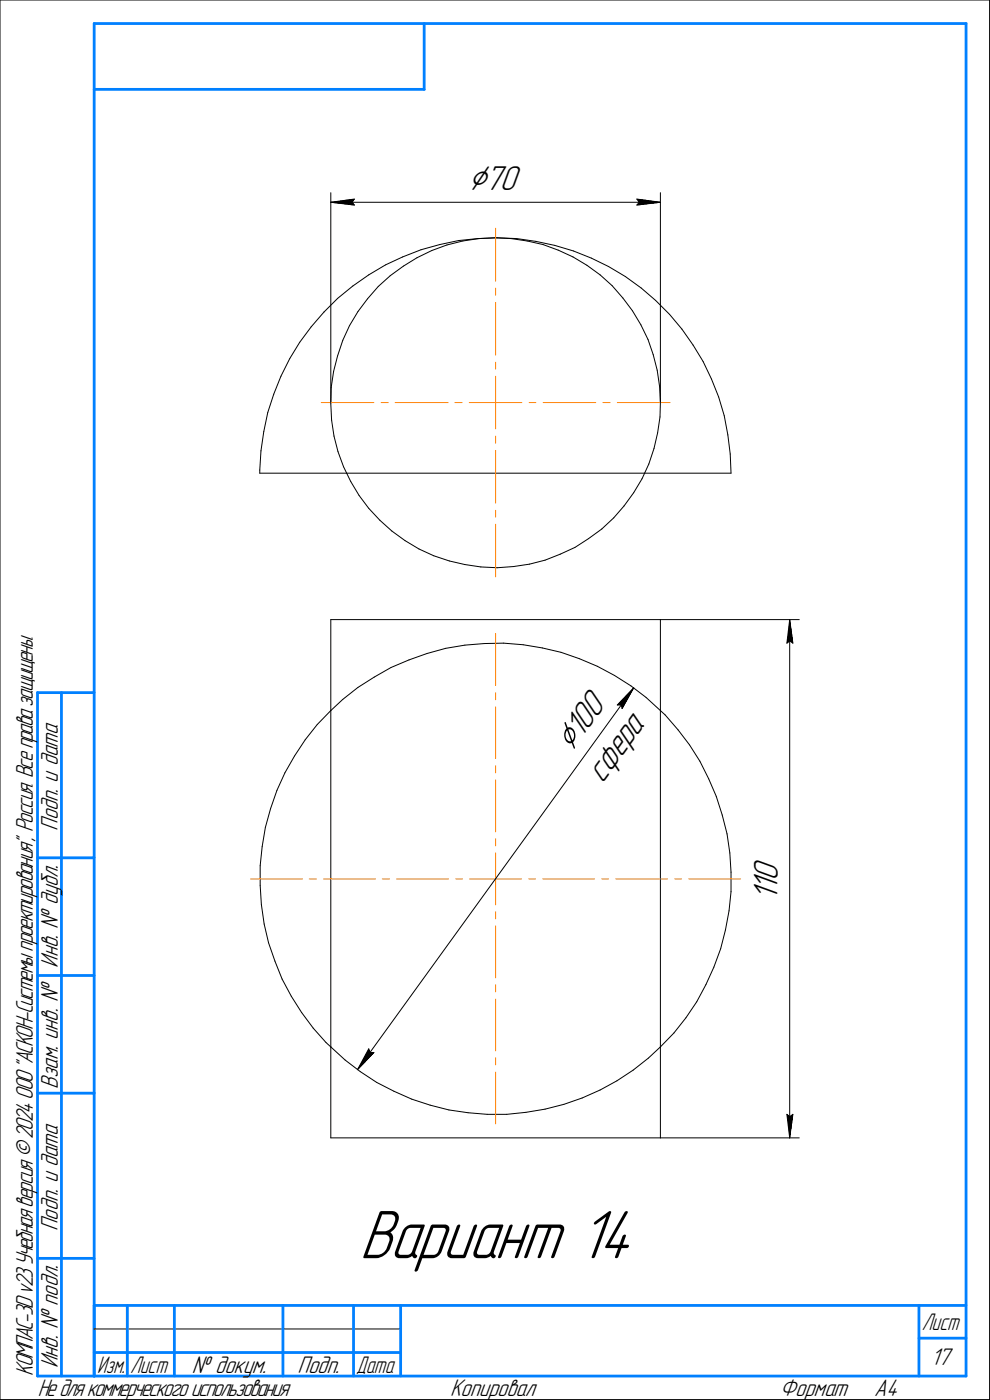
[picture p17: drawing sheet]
<svg xmlns="http://www.w3.org/2000/svg" width="210mm" height="297mm" viewBox="0 0 210 297" stroke-linecap="round" stroke-linejoin="round" font-family="sans-serif">
<defs><g id="words">
<text font-size="15.6" x="76.3" y="267">Вариант 14</text>
<g font-size="8.5">
<text x="99.3" y="40.3">⌀70</text>
<text x="121.3" y="159.7" transform="rotate(-54 121.3 159.7)">⌀100</text>
</g>
<g font-size="7.8">
<text x="127.8" y="166.3" transform="rotate(-54 127.8 166.3)">сфера</text>
<text x="165" y="191.1" transform="rotate(-90 165 191.1)">1</text>
<text x="165" y="189" transform="rotate(-90 165 189)">1</text>
<text x="165" y="186.9" transform="rotate(-90 165 186.9)">0</text>
</g>
<g font-size="5.4">
<text x="12.3" y="176.2" transform="rotate(-90 12.3 176.2)">Подп. и дата</text>
<text x="12.3" y="205.3" transform="rotate(-90 12.3 205.3)">Инв. № дубл.</text>
<text x="12.3" y="231.1" transform="rotate(-90 12.3 231.1)">Взам. инв. №</text>
<text x="12.3" y="261.2" transform="rotate(-90 12.3 261.2)">Подп. и дата</text>
<text x="7" y="292" transform="rotate(-90 7 292)">КОМПАС-3Dv23Учебнаяверсия©2024ООО&quot;АСКОН-Системыпроектирования&quot;, Россия. Всеправазащищены.</text>
<text x="12.3" y="290.3" transform="rotate(-90 12.3 290.3)">Инв. № подл.</text>
<text x="40.7" y="291.3">№ докум.</text>
<text x="63.1" y="291.3">Подп.</text>
<text x="197.5" y="289.8">17</text>
<text x="8" y="296.3">Недлякоммерческогоиспользования</text>
<text x="95.5" y="296.3">Копировал</text>
<text x="165.5" y="296.3">Формат</text>
<text x="185.5" y="296.3">A4</text>
</g>
<g font-size="5.3">
<text x="195.6" y="282.3">Лист</text>
<text x="20.6" y="291.3">Изм.</text>
<text x="27.6" y="291.3">Лист</text>
<text x="75.6" y="291.3">Дата</text>
</g>
</g></defs>
<g fill="none" stroke="#000" stroke-width=".21">
<path d="M0 0v297zM0 0h210zM210 0v297zM70.2 40.9v44.5zM70.2 42.9l5-.7zM70.2 42.9l5 .6zM70.2 42.9h69.9zM74.7 42.9l.5 .6zM75.2 42.2l-.5 .7zM78.2 58.3l3.6-2.1zM81.8 56.2l3.6-1.7zM82.8 58.5l2.8-2z"/>
<path d="M85.4 54.5l3.9-1.5zM85.6 56.5l2.9-1.8zM88.5 54.7l3.1-1.5zM89.3 53l4-1.1zM91.6 53.2l3.2-1.2zM93.3 51.9l4-.8zM94.8 52l3.4-.9zM97.3 51.1l4-.5zM98.2 51.1l3.4-.5zM101.3 50.6l4.2-.1zM101.6 50.6l3.5-.1zM105.1 50.5l3.4 .1z"/>
<path d="M105.5 50.5l4.1 .1zM108.5 50.6l3.3 .5zM109.6 50.6l4.1 .6zM111.8 51.1l3.4 .8zM113.7 51.2l4 .9zM115.2 51.9l3.2 1.2zM117.7 52.1l4 1.2zM118.4 53.1l3.2 1.4zM121.6 54.5l2.9 1.8zM121.7 53.3l3.8 1.5zM124.5 56.3l2.8 2zM125.5 54.8l3.6 1.8z"/>
<path d="M127.3 58.3l2.6 2.3zM129.1 56.6l3.6 2.1zM132.7 58.7l3.4 2.4zM135.1 43.5l5-.6zM135.1 42.2l.5 .7zM135.1 42.2l5 .7zM135.6 42.9l-.5 .6zM140.1 40.9v44.5zM59.6 79.8l-1.5 3.9zM61.5 76.1l-1.9 3.7zM63.6 72.6l-2.1 3.5zM66 69.3l-2.4 3.3z"/>
<path d="M68.7 66.2l-2.7 3.1zM70.8 78.8l-.5 3.4zM71.6 63.3l3.2-2.6zM71.6 63.3l-2.9 2.9zM71.6 75.5l-.8 3.3zM72.7 72.2l-1.1 3.3zM74.2 69.1l-1.5 3.1zM74.8 60.7l3.4-2.4zM75.9 66.1l-1.7 3zM78 63.4l-2.1 2.7zM80.3 60.8l2.5-2.3zM80.3 60.8l-2.3 2.6z"/>
<path d="M129.9 60.6l2.3 2.6zM132.2 63.2l2 2.8zM134.2 66l1.8 2.9zM136 68.9l1.5 3.2zM136.1 61.1l3 2.7zM137.5 72.1l1.1 3.2zM138.6 75.3l.8 3.3zM139.1 63.8l3 2.9zM139.4 78.6l.6 3.4zM142.1 66.7l2.6 3.1zM144.7 69.8l2.4 3.4zM147.1 73.2l2.1 3.5z"/>
<path d="M149.2 76.7l1.8 3.7zM55.1 99.7v.7zM55.4 95.7l-.3 4zM56 91.6l-.6 4.1zM56.8 87.5l-.8 4.1zM58.1 83.7l-1.3 3.8zM70.2 85.7l.2 3.5zM70.3 82.2l-.1 3.5zM70.4 89.2l.5 3.3zM70.9 92.5l.8 3.3zM71.7 95.8l1.2 3.3zM72.9 99.1l1.5 3.1z"/>
<path d="M137.7 98.5l-1.5 3.1zM138.8 95.2l-1.1 3.3zM139.5 91.9l-.7 3.3zM140 82l.1 3.4zM140 88.5l-.5 3.4zM140.1 85.4l-.1 3.1zM151 80.4l1.5 3.8zM152.5 84.2l1.2 4zM153.7 88.2l.7 4.1zM154.4 92.3l.5 4.1zM154.9 96.4l.2 4zM55.1 100.4h18.4z"/>
<path d="M73.5 100.4h63.2zM74.4 102.2l1.8 3zM76.2 105.2l2 2.7zM78.2 107.9l2.4 2.5zM80.6 110.4l2.5 2.3zM83.1 112.7l2.8 2zM85.9 114.7l3 1.8zM88.9 116.5l3.1 1.4zM92 117.9l3.3 1.1zM95.3 119l3.3 .8zM98.6 119.8l3.4 .5zM112.4 119.7l3.3-.8z"/>
<path d="M115.7 118.9l3.2-1.3zM118.9 117.6l3.1-1.4zM122 116.2l2.9-1.9zM124.9 114.3l2.8-2zM127.7 112.3l2.5-2.4zM132.4 107.4l-2.2 2.5zM134.5 104.6l-2.1 2.8zM136.2 101.6l-1.7 3zM136.7 100.4h18.4zM70.2 131.5v19.3zM70.2 131.5h69.9zM90.6 138.7l4-1.1z"/>
<path d="M94.6 137.6l4-.7zM98.6 136.9l4.2-.3zM102 120.3l3.5 .2zM102.8 136.6l4-.1zM105.5 120.5l3.5-.3zM106.8 136.5l4.2 .3zM109 120.2l3.4-.5zM111 136.8l4.1 .7zM115.1 137.5l3.9 .9zM119 138.4l3.9 1.4zM122.9 139.8l3.8 1.6zM140.1 131.5v19.3z"/>
<path d="M140.1 131.5h29.5zM167 136.5l.6-.5zM167.6 131.5l.6 5zM167.6 136l.6 .5zM167.6 131.5l-.6 5zM167.6 131.5v110zM64.8 157l-2.3 3.4zM67.3 153.8l-2.5 3.2zM70.2 150.8v71.4zM70.2 150.8l2.5-2.4zM70.2 150.8l-2.9 3zM72.7 148.4l3.2-2.5z"/>
<path d="M75.9 145.9l3.5-2.2zM79.4 143.7l3.6-2.1zM83 141.6l3.8-1.6zM86.8 140l3.8-1.3zM126.7 141.4l3.7 1.9zM130.4 143.3l3.5 2.2zM131 149.6h.8zM131.8 149.6l.2 .8zM133.9 145.5l3.2 2.5zM134.5 146l-2.5 4.4zM134.5 146l-3.5 3.6zM134.5 146l-58.6 81z"/>
<path d="M137.1 148l3 2.8zM140.1 150.8v71.4zM140.1 150.8l1 .9zM141.1 151.7l2.7 3.2zM143.8 154.9l2.5 3.2zM146.3 158.1l2.2 3.4zM55.6 179.7l-.4 4zM56.3 175.6l-.7 4.1zM57.4 171.6l-1.1 4zM58.8 167.7l-1.4 3.9zM60.5 164l-1.7 3.7zM62.5 160.4l-2 3.6z"/>
<path d="M148.5 161.5l1.9 3.8zM150.4 165.3l1.6 3.7zM152 169l1.2 4zM153.2 173l1.1 4zM154.3 177l.6 4zM55.2 183.7v4.2zM55.2 187.9l.3 4zM55.5 191.9l.5 4.2zM56 196.1l1 4zM153.9 197.4l-1 3.9zM154.7 193.3l-.8 4.1zM154.9 181l.2 4.1z"/>
<path d="M155.1 189.2l-.4 4.1zM155.1 185.1v4.1zM57 200.1l1.3 3.9zM58.3 204l1.6 3.8zM59.9 207.8l1.9 3.6zM61.8 211.4l2.2 3.5zM64 214.9l2.5 3.3zM66.5 218.2l2.7 3zM143 219.2l-2.9 3zM145.5 216l-2.5 3.2zM147.8 212.6l-2.3 3.4zM149.8 209l-2 3.6z"/>
<path d="M151.5 205.2l-1.7 3.8zM152.9 201.3l-1.4 3.9zM69.2 221.2l1 1zM70.2 222.2v19.3zM70.2 222.2l3 2.8zM73.2 225l3.3 2.4zM76.5 227.4l3.4 2.3zM78.2 222.6l-2.3 4.4zM78.2 222.6l.3 .8zM78.5 223.4h.8zM79.3 223.4l-3.4 3.6zM79.9 229.7l3.7 1.9z"/>
<path d="M83.6 231.6l3.8 1.7zM87.4 233.3l3.9 1.2zM91.3 234.5l3.9 1zM95.2 235.5l4.1 .6zM99.3 236.1l4.1 .4zM103.4 236.5h4.1zM107.5 236.5l4.1-.4zM111.6 236.1l4.1-.7zM115.7 235.4l3.9-1zM119.6 234.4l3.9-1.4zM123.5 233l3.8-1.7zM127.3 231.3l3.6-1.9z"/>
<path d="M130.9 229.4l3.5-2.3zM134.4 227.1l3.2-2.6zM137.6 224.5l2.5-2.3zM140.1 222.2v19.3zM167 236.5l.6 5zM167 236.5l.6 .5zM167.6 237l.6-.5zM168.2 236.5l-.6 5zM70.2 241.5h69.9zM140.1 241.5h29.5zM0 297h210zM20 282h65z"/>
</g>
<g fill="none" stroke="#ff8000" stroke-width=".21">
<path d="M105.2 48.4v11.3zM105.2 61.1v1.6zM105.2 64.2v11.2zM105.2 76.9v1.4zM105.2 79.8v5.6zM68.2 85.4h11.1zM80.9 85.4h1.5zM83.8 85.4h11.3zM96.5 85.4h1.5zM99.6 85.4h5.6zM105.2 95.6v11.2zM105.2 92.5v1.6z"/>
<path d="M105.2 85.4v5.6zM105.2 85.4h5.5zM112.3 85.4h1.4zM115.2 85.4h11.2zM127.9 85.4h1.6zM131 85.4h11.2zM105.2 111.3v11.1zM105.2 108.3v1.4zM105.2 134.5v11zM105.2 147v1.5zM105.2 150v11zM105.2 162.5v1.5z"/>
<path d="M105.2 165.5v11zM105.2 178v1.5zM53.2 186.5h11zM65.6 186.5h1.5zM68.7 186.5h11zM81.1 186.5h1.5zM84.2 186.5h11zM96.7 186.5h1.4zM99.7 186.5h5.5zM105.2 186.5h5.5zM105.2 196.5v11zM105.2 193.5v1.5z"/>
<path d="M105.2 186.5v5.5zM105.2 181v5.5zM112.2 186.5h1.4zM115.1 186.5h11.1zM127.7 186.5h1.4zM130.6 186.5h11zM143.2 186.5h1.4zM146.1 186.5h11zM105.2 212v11zM105.2 209v1.5zM105.2 227.5v11zM105.2 224.5v1.5z"/>
</g>
<g fill="#fff" stroke="#fff" stroke-width=".21">
<path d="M159.4 181.9h7.1zM159.4 181.9h7.1zM159.4 182h7.1zM159.4 182.1h7.1zM159.4 182.2h7.1zM159.4 182.3h7.1zM159.4 182.4h7.1zM159.4 182.5h7.1zM159.4 182.5h7.1zM159.4 182.6h7.1zM159.4 182.7h7.1zM159.4 182.8h7.1zM159.4 182.9h7.1zM159.4 183h7.1zM159.4 183h7.1zM159.4 183.1h7.1zM159.4 183.2h7.1zM159.4 183.3h7.1zM159.4 183.4h7.1zM159.4 183.5h7.1zM159.4 183.6h7.1zM159.4 183.6h7.1zM159.4 183.7h7.1zM159.4 183.8h7.1zM159.4 183.9h7.1zM159.4 184h7.1zM159.4 184.1h7.1zM159.4 184.1h7.1zM159.4 184.2h7.1zM159.4 184.3h7.1zM159.4 184.4h7.1zM159.4 184.5h7.1zM159.4 184.6h7.1zM159.4 184.7h7.1zM159.4 184.7h7.1zM159.4 184.8h7.1zM159.4 184.9h7.1zM159.4 185h7.1zM159.4 185.1h7.1zM159.4 185.2h7.1zM159.4 185.3h7.1zM159.4 185.3h7.1zM159.4 185.4h7.1zM159.4 185.5h7.1zM159.4 185.6h7.1zM159.4 185.7h7.1zM159.4 185.8h7.1zM159.4 185.8h7.1zM159.4 185.9h7.1zM159.4 186h7.1zM159.4 186.1h7.1zM159.4 186.2h7.1zM159.4 186.3h7.1zM159.4 186.4h7.1zM159.4 186.4h7.1zM159.4 186.5h7.1zM159.4 186.6h7.1zM159.4 186.7h7.1zM159.4 186.8h7.1zM159.4 186.9h7.1zM159.4 186.9h7.1zM159.4 187h7.1zM159.4 187.1h7.1zM159.4 187.2h7.1zM159.4 187.3h7.1zM159.4 187.4h7.1zM159.4 187.5h7.1zM159.4 187.5h7.1zM159.4 187.6h7.1zM159.4 187.7h7.1zM159.4 187.8h7.1zM159.4 187.9h7.1zM159.4 188h7.1zM159.4 188h7.1zM159.4 188.1h7.1zM159.4 188.2h7.1zM159.4 188.3h7.1zM159.4 188.4h7.1zM159.4 188.5h7.1zM159.4 188.6h7.1zM159.4 188.6h7.1zM159.4 188.7h7.1zM159.4 188.8h7.1zM159.4 188.9h7.1zM159.4 189h7.1zM159.4 189.1h7.1zM159.4 189.1h7.1zM159.4 189.2h7.1zM159.4 189.3h7.1zM159.4 189.4h7.1zM159.4 189.5h7.1zM159.4 189.6h7.1zM159.4 189.7h7.1zM159.4 189.7h7.1zM159.4 189.8h7.1zM159.4 189.9h7.1zM159.4 190h7.1zM159.4 190.1h7.1zM159.4 190.2h7.1zM159.4 190.2h7.1zM159.4 190.3h7.1zM159.4 190.4h7.1zM159.4 190.5h7.1zM159.4 190.6h7.1zM159.4 190.7h7.1zM159.4 190.8h7.1zM159.4 190.8h7.1zM159.4 190.9h7.1zM159.4 191h7.1z"/>
<path d="M167.5 131.7h.2zM167.5 131.8h.2zM167.5 131.9h.3zM167.4 132h.4zM167.4 132.1h.4zM167.3 132.2h.6zM167.3 132.2h.6zM167.3 132.3h.7zM167.2 132.4h.8zM167.2 132.5h.9zM167.2 132.6h.9zM167.1 132.7h1zM167.1 132.8h1zM167 132.8h1.1zM167 132.9h1.2zM167 133h1.2zM167 133.1h1.3zM167 133.2h1.3zM166.9 133.3h1.4zM166.9 133.3h1.5zM166.9 133.4h1.5zM166.9 133.5h1.5zM166.9 133.6h1.5zM166.9 133.7h1.5zM166.9 133.8h1.5zM166.9 133.9h1.5zM166.8 133.9h1.7zM166.8 134h1.7zM166.8 134.1h1.7zM166.8 134.2h1.7zM166.8 134.3h1.7zM166.8 134.4h1.7zM166.8 134.5h1.7zM166.7 134.5h1.9zM166.7 134.6h1.9zM166.7 134.7h1.9zM166.7 134.8h1.9zM166.7 134.9h1.9zM166.7 135h1.9zM166.7 135h1.9zM166.6 135.1h2zM166.6 135.2h2.1zM166.6 135.3h2.1zM166.6 135.4h2.1zM166.6 135.5h2.1zM166.6 135.6h2.1zM166.6 135.6h2.1zM166.6 135.7h2.1zM166.5 135.8h2.2zM166.5 135.9h2.2zM166.5 136h2.2zM166.5 136.1h2.2zM166.5 136.1h2.2zM166.5 136.2h2.2zM166.5 136.3h2.2zM166.5 136.4h2.3zM166.5 136.5h2.3zM166.5 136.6h2.3zM166.5 136.7h2.3zM166.5 136.7h2.3zM166.5 136.8h2.3zM166.5 136.9h2.3z"/>
<path d="M166.4 236h2.4zM166.5 236.1h2.3zM166.5 236.1h2.3zM166.5 236.2h2.3zM166.5 236.3h2.3zM166.5 236.4h2.3zM166.5 236.5h2.3zM166.5 236.6h2.3zM166.5 236.6h2.2zM166.5 236.7h2.2zM166.5 236.8h2.2zM166.5 236.9h2.2zM166.5 237h2.2zM166.5 237.1h2.2zM166.5 237.2h2.2zM166.6 237.2h2.1zM166.6 237.3h2.1zM166.6 237.4h2.1zM166.6 237.5h2.1zM166.6 237.6h2.1zM166.6 237.7h2.1zM166.6 237.7h2.1zM166.6 237.8h2zM166.7 237.9h1.9zM166.7 238h1.9zM166.7 238.1h1.9zM166.7 238.2h1.9zM166.7 238.3h1.9zM166.7 238.3h1.9zM166.7 238.4h1.9zM166.8 238.5h1.7zM166.8 238.6h1.7zM166.8 238.7h1.7zM166.8 238.8h1.7zM166.8 238.8h1.7zM166.8 238.9h1.7zM166.8 239h1.7zM166.9 239.1h1.5zM166.9 239.2h1.5zM166.9 239.3h1.5zM166.9 239.4h1.5zM166.9 239.4h1.5zM166.9 239.5h1.5zM166.9 239.6h1.5zM166.9 239.7h1.4zM167 239.8h1.3zM167 239.9h1.3zM167 239.9h1.2zM167 240h1.2zM167 240.1h1.1zM167.1 240.2h1zM167.1 240.3h1zM167.2 240.4h.9zM167.2 240.5h.9zM167.2 240.5h.8zM167.3 240.6h.7zM167.3 240.7h.6zM167.3 240.8h.6zM167.4 240.9h.4zM167.4 241h.4zM167.5 241h.3zM167.5 241.1h.2zM167.5 241.2h.2z"/>
<path d="M99.3 34.6h11.6zM99.3 34.7h11.6zM99.3 34.8h11.6zM99.3 34.9h11.6zM99.3 35h11.6zM99.3 35.1h11.6zM99.3 35.1h11.6zM99.3 35.2h11.6zM99.3 35.3h11.6zM99.3 35.4h11.6zM99.3 35.5h11.6zM99.3 35.6h11.6zM99.3 35.6h11.6zM99.3 35.7h11.6zM99.3 35.8h11.6zM99.3 35.9h11.6zM99.3 36h11.6zM99.3 36.1h11.6zM99.3 36.2h11.6zM99.3 36.2h11.6zM99.3 36.3h11.6zM99.3 36.4h11.6zM99.3 36.5h11.6zM99.3 36.6h11.6zM99.3 36.7h11.6zM99.3 36.7h11.6zM99.3 36.8h11.6zM99.3 36.9h11.6zM99.3 37h11.6zM99.3 37.1h11.6zM99.3 37.2h11.6zM99.3 37.3h11.6zM99.3 37.3h11.6zM99.3 37.4h11.6zM99.3 37.5h11.6zM99.3 37.6h11.6zM99.3 37.7h11.6zM99.3 37.8h11.6zM99.3 37.8h11.6zM99.3 37.9h11.6zM99.3 38h11.6zM99.3 38.1h11.6zM99.3 38.2h11.6zM99.3 38.3h11.6zM99.3 38.4h11.6zM99.3 38.4h11.6zM99.3 38.5h11.6zM99.3 38.6h11.6zM99.3 38.7h11.6zM99.3 38.8h11.6zM99.3 38.9h11.6zM99.3 38.9h11.6zM99.3 39h11.6zM99.3 39.1h11.6zM99.3 39.2h11.6zM99.3 39.3h11.6zM99.3 39.4h11.6zM99.3 39.5h11.6zM99.3 39.5h11.6zM99.3 39.6h11.6zM99.3 39.7h11.6zM99.3 39.8h11.6zM99.3 39.9h11.6zM99.3 40h11.6zM99.3 40h11.6zM99.3 40.1h11.6zM99.3 40.2h11.6zM99.3 40.3h11.6zM99.3 40.4h11.6zM99.3 40.5h11.6zM99.3 40.6h11.6zM99.3 40.6h11.6zM99.3 40.7h11.6zM99.3 40.8h11.6zM99.3 40.9h11.6zM99.3 41h11.6zM99.3 41.1h11.6zM99.3 41.1h11.6zM99.3 41.2h11.6zM99.3 41.3h11.6zM99.3 41.4h11.6zM99.3 41.5h11.6zM99.3 41.6h11.6zM99.3 41.7h11.6zM99.3 41.7h11.6zM99.3 41.8h11.6z"/>
<path d="M75 41.7h.6zM74.4 41.8h1.2zM73.8 41.9h1.8zM73.2 42h2.4zM72.6 42.1h3zM72 42.2h3.6zM71.8 42.2h3.8zM71.6 42.3h4zM71.4 42.4h4.2zM71.2 42.5h4.4zM71 42.6h4.6zM70.8 42.7h4.8zM70.6 42.8h5zM70.4 42.8h5.2zM70.2 42.9h5.4zM70.4 43h5.2zM70.7 43.1h4.9zM70.9 43.2h4.7zM71.1 43.3h4.5zM71.4 43.3h4.2zM71.5 43.4h4.1zM71.8 43.5h3.8zM72 43.6h3.6zM72.6 43.7h3zM73.2 43.8h2.4zM73.8 43.9h1.8zM74.4 43.9h1.2zM75 44h.6z"/>
<path d="M134.6 41.7h.7zM134.6 41.8h1.3zM134.6 41.9h1.9zM134.6 42h2.6zM134.6 42.1h3.2zM134.6 42.2h3.7zM134.6 42.2h4zM134.6 42.3h4.2zM134.6 42.4h4.3zM134.6 42.5h4.6zM134.6 42.6h4.8zM134.6 42.7h4.9zM134.6 42.8h5.2zM134.6 42.8h5.4zM134.6 42.9h5.5zM134.6 43h5.4zM134.6 43.1h5.1zM134.6 43.2h4.9zM134.6 43.3h4.7zM134.6 43.3h4.4zM134.6 43.4h4.3zM134.6 43.5h4zM134.6 43.6h3.7zM134.6 43.7h3.2zM134.6 43.8h2.6zM134.6 43.9h1.9zM134.6 43.9h1.3zM134.6 44h.7z"/>
<path d="M78.1 221.9h.1zM78 222h.3zM78 222.1h.4zM77.9 222.2h.7zM77.9 222.2h.8zM77.8 222.3h.9zM77.8 222.4h1.1zM77.7 222.5h1.3zM77.7 222.6h1.4zM77.6 222.7h1.6zM77.6 222.8h1.7zM77.6 222.8h1.9zM77.5 222.9h2.1zM77.5 223h2.3zM77.4 223.1h2.4zM77.4 223.2h2.6zM77.3 223.3h2.8zM77.3 223.4h2.8zM77.2 223.4h2.8zM77.2 223.5h2.7zM77.1 223.6h2.7zM77.1 223.7h2.7zM77 223.8h2.7zM77 223.9h2.6zM77 223.9h2.5zM76.9 224h2.5zM76.9 224.1h2.4zM76.8 224.2h2.4zM76.8 224.3h2.4zM76.7 224.4h2.4zM76.7 224.5h2.3zM76.6 224.5h2.3zM76.6 224.6h2.2zM76.5 224.7h2.2zM76.5 224.8h2.2zM76.5 224.9h2.1zM76.5 225h2zM76.4 225h2zM76.3 225.1h2zM76.3 225.2h1.9zM76.3 225.3h1.8zM76.3 225.4h1.8zM76.3 225.5h1.7zM76.2 225.6h1.7zM76.2 225.6h1.6zM76.2 225.7h1.5zM76.2 225.8h1.4zM76.1 225.9h1.5zM76.1 226h1.4zM76.1 226.1h1.3zM76.1 226.1h1.1zM76.1 226.2h1zM76 226.3h1zM76 226.4h.9zM76 226.5h.7zM76 226.6h.5zM75.9 226.7h.6zM75.9 226.7h.4zM75.9 226.8h.3z"/>
<path d="M134.2 146.1h.3zM134 146.2h.5zM133.9 146.3h.5zM133.8 146.4h.6zM133.6 146.5h.8zM133.5 146.6h.9zM133.3 146.6h1zM133.2 146.7h1.1zM133.1 146.8h1.2zM132.9 146.9h1.3zM132.8 147h1.4zM132.8 147.1h1.4zM132.7 147.2h1.5zM132.6 147.2h1.5zM132.5 147.3h1.6zM132.4 147.4h1.7zM132.3 147.5h1.8zM132.2 147.6h1.8zM132.2 147.7h1.8zM132.1 147.7h1.9zM132 147.8h1.9zM131.9 147.9h2zM131.8 148h2.1zM131.7 148.1h2.2zM131.7 148.2h2.1zM131.6 148.3h2.2zM131.5 148.3h2.2zM131.5 148.4h2.2zM131.4 148.5h2.2zM131.3 148.6h2.3zM131.2 148.7h2.3zM131.1 148.8h2.4zM131.1 148.8h2.3zM131 148.9h2.3zM130.9 149h2.4zM130.8 149.1h2.5zM130.7 149.2h2.6zM130.6 149.3h2.6zM130.6 149.4h2.6zM130.5 149.4h2.6zM130.4 149.5h2.7zM130.3 149.6h2.7zM130.2 149.7h2.8zM130.4 149.8h2.5zM130.5 149.9h2.4zM130.6 149.9h2.2zM130.7 150h2.1zM130.8 150.1h2zM130.9 150.2h1.8zM131.1 150.3h1.6zM131.1 150.4h1.5zM131.2 150.5h1.4zM131.4 150.5h1.1zM131.5 150.6h1zM131.7 150.7h.7zM131.7 150.8h.7zM131.8 150.9h.5zM132 151h.3zM132.1 151h.1z"/>
<path d="M124.8 145.3h.2zM124.7 145.4h.4zM124.6 145.5h.6zM124.6 145.5h.7zM124.5 145.6h.9zM124.5 145.7h1.1zM124.4 145.8h1.2zM124.4 145.9h1.3zM124.3 146h1.6zM124.2 146h1.8zM124.2 146.1h1.9zM124.1 146.2h2.1zM124 146.3h2.3zM124 146.4h2.4zM124 146.5h2.6zM123.9 146.6h2.8zM123.8 146.6h2.9zM123.8 146.7h3.1zM123.7 146.8h3.3zM123.6 146.9h3.6zM123.5 147h3.8zM123.5 147.1h3.8zM123.4 147.2h4.1zM123.4 147.2h4.2zM123.4 147.3h4.3zM123.3 147.4h4.5zM123.2 147.5h4.7zM123.1 147.6h4.9zM123.1 147.7h5.1zM123 147.7h5.3zM122.9 147.8h5.5zM122.9 147.9h5.6zM122.9 148h5.7zM122.8 148.1h5.9zM122.7 148.2h6.2zM122.7 148.3h6.2zM122.6 148.3h6.5zM122.5 148.4h6.7zM122.4 148.5h6.9zM122.4 148.6h7.1zM122.3 148.7h7.2zM122.3 148.8h7.3zM122.3 148.8h7.5zM122.2 148.9h7.7zM122.1 149h7.9zM122 149.1h8.1zM122 149.2h8.2zM121.9 149.3h8.4zM121.8 149.4h8.7zM121.8 149.4h8.8zM121.8 149.5h8.8zM121.7 149.6h8.9zM121.6 149.7h9zM121.6 149.8h8.9zM121.5 149.9h9zM121.4 149.9h9zM121.3 150h9zM121.3 150.1h8.9zM121.2 150.2h9zM121.2 150.3h8.9zM121.2 150.4h8.8zM121.1 150.5h8.9zM121 150.5h9zM120.9 150.6h9zM120.9 150.7h8.9zM120.8 150.8h9zM120.7 150.9h9zM120.7 151h8.9zM120.6 151h8.9zM120.6 151.1h8.9zM120.5 151.2h9zM120.5 151.3h8.9zM120.4 151.4h9zM120.3 151.5h9zM120.3 151.6h8.9zM120.2 151.6h8.9zM120.1 151.7h9zM120.1 151.8h8.9zM120.1 151.9h8.8zM120 152h8.9zM119.9 152.1h9zM119.8 152.1h9zM119.8 152.2h8.9zM119.7 152.3h9zM119.6 152.4h9zM119.6 152.5h8.9zM119.5 152.6h8.9zM119.5 152.7h8.9zM119.4 152.7h9zM119.4 152.8h8.9zM119.3 152.9h8.9zM119.2 153h9zM119.2 153.1h8.9zM119.1 153.2h8.9zM119 153.2h9zM119 153.3h8.9zM119 153.4h8.8zM118.9 153.5h8.9zM118.8 153.6h9zM118.8 153.7h8.9zM118.7 153.8h8.9zM118.6 153.8h9zM118.5 153.9h9zM118.5 154h8.9zM118.4 154.1h8.9zM118.4 154.2h8.9zM118.3 154.3h9zM118.3 154.3h8.9zM118.2 154.4h8.9zM118.1 154.5h9zM118.1 154.6h8.9zM118 154.7h8.9zM117.9 154.8h9zM117.9 154.9h8.9zM117.9 154.9h8.8zM117.8 155h8.9zM117.7 155.1h9zM117.7 155.2h8.9zM117.6 155.3h8.9zM117.5 155.4h8.9zM117.4 155.4h9zM117.4 155.5h8.9zM117.3 155.6h8.9zM117.3 155.7h8.9zM117.3 155.8h8.9zM117.2 155.9h8.9zM117.1 156h8.9zM117 156h9zM117 156.1h8.9zM116.9 156.2h8.9zM116.8 156.3h8.9zM116.8 156.4h8.9zM116.9 156.5h8.7zM117 156.5h8.6zM117.2 156.6h8.4zM117.3 156.7h8.2zM117.3 156.8h8.1zM117.5 156.9h7.8zM117.6 157h7.7zM117.8 157.1h7.4zM117.9 157.1h7.2zM117.9 157.2h7.2zM118.1 157.3h7zM118.2 157.4h6.8zM118.3 157.5h6.6zM118.4 157.6h6.5zM118.5 157.6h6.3zM118.7 157.7h6zM118.8 157.8h5.8zM118.9 157.9h5.7zM119 158h5.5zM119.1 158.1h5.4zM119.2 158.2h5.3zM119.4 158.2h5zM119.5 158.3h4.8zM119.6 158.4h4.6zM119.7 158.5h4.5zM119.8 158.6h4.3zM120 158.7h4zM120.1 158.7h3.9zM120.2 158.8h3.8zM120.3 158.9h3.6zM120.4 159h3.4zM120.6 159.1h3.2zM120.6 159.2h3.1zM120.7 159.3h2.9zM120.9 159.3h2.6zM121 159.4h2.5zM121.2 159.5h2.2zM121.2 159.6h2.2zM121.3 159.7h2zM121.5 159.8h1.8zM121.6 159.9h1.6zM121.7 159.9h1.4zM121.8 160h1.3zM121.9 160.1h1.1zM122.1 160.2h.8zM122.2 160.3h.7zM122.3 160.4h.6zM122.4 160.4h.4zM122.5 160.5h.2z"/>
<path d="M133.2 149.4h.1zM133.1 149.5h.3zM133 149.6h.6zM133 149.7h.7zM132.9 149.8h.9zM132.8 149.9h1.1zM132.8 149.9h1.2zM132.8 150h1.4zM132.7 150.1h1.6zM132.6 150.2h1.8zM132.6 150.3h1.9zM132.5 150.4h2.1zM132.4 150.5h2.3zM132.3 150.5h2.6zM132.3 150.6h2.7zM132.2 150.7h2.9zM132.2 150.8h3zM132.1 150.9h3.2zM132.1 151h3.4zM132 151h3.6zM131.9 151.1h3.7zM131.9 151.2h3.9zM131.8 151.3h4.1zM131.7 151.4h4.4zM131.7 151.5h4.4zM131.7 151.6h4.5zM131.6 151.6h4.8zM131.5 151.7h5zM131.5 151.8h5.2zM131.4 151.9h5.3zM131.3 152h5.5zM131.2 152.1h5.8zM131.2 152.1h5.9zM131.1 152.2h6.1zM131.1 152.3h6.2zM131 152.4h6.4zM131 152.5h6.6zM130.9 152.6h6.8zM130.8 152.7h7zM130.8 152.7h7.1zM130.7 152.8h7.3zM130.6 152.9h7.5zM130.6 153h7.7zM130.6 153.1h7.7zM130.5 153.2h8zM130.4 153.2h8.2zM130.4 153.3h8.3zM130.3 153.4h8.6zM130.2 153.5h8.7zM130.1 153.6h8.9zM130.1 153.7h8.9zM130 153.8h8.9zM130 153.8h8.9zM129.9 153.9h9zM129.9 154h8.9zM129.8 154.1h8.9zM129.7 154.2h8.9zM129.7 154.3h8.9zM129.6 154.3h8.9zM129.5 154.4h8.9zM129.5 154.5h8.9zM129.5 154.6h8.8zM129.4 154.7h8.9zM129.3 154.8h8.9zM129.3 154.9h8.9zM129.2 154.9h8.9zM129.1 155h8.9zM129 155.1h8.9zM129 155.2h8.9zM128.9 155.3h8.9zM128.9 155.4h8.9zM128.8 155.4h9zM128.8 155.5h8.9zM128.7 155.6h8.9zM128.6 155.7h8.9zM128.6 155.8h8.9zM128.5 155.9h8.9zM128.4 156h8.9zM128.4 156h8.8zM128.4 156.1h8.8zM128.3 156.2h8.9zM128.2 156.3h8.9zM128.2 156.4h8.9zM128.1 156.5h8.9zM128 156.5h8.9zM127.9 156.6h8.9zM127.9 156.7h8.9zM127.8 156.8h8.9zM127.8 156.9h8.9zM127.7 157h8.9zM127.7 157.1h8.9zM127.6 157.1h8.9zM127.5 157.2h8.9zM127.5 157.3h8.9zM127.4 157.4h8.9zM127.3 157.5h8.9zM127.3 157.6h8.8zM127.3 157.6h8.8zM127.2 157.7h8.9zM127.1 157.8h8.9zM127.1 157.9h8.8zM127 158h8.9zM126.9 158.1h8.9zM126.8 158.2h8.9zM126.8 158.2h8.9zM126.7 158.3h8.9zM126.7 158.4h8.9zM126.6 158.5h8.9zM126.6 158.6h8.9zM126.5 158.7h8.9zM126.4 158.7h8.9zM126.4 158.8h8.8zM126.3 158.9h8.9zM126.2 159h8.9zM126.2 159.1h8.8zM126.2 159.2h8.8zM126.1 159.3h8.9zM126 159.3h8.9zM126 159.4h8.8zM125.9 159.5h8.9zM125.8 159.6h8.9zM125.7 159.7h8.9zM125.7 159.8h8.8zM125.6 159.9h8.9zM125.6 159.9h8.9zM125.5 160h8.9zM125.5 160.1h8.9zM125.4 160.2h8.9zM125.3 160.3h8.9zM125.3 160.4h8.8zM125.2 160.4h8.9zM125.1 160.5h8.9zM125.1 160.6h8.8zM125.1 160.7h8.8zM125 160.8h8.9zM124.9 160.9h8.9zM124.9 161h8.8zM124.8 161h8.9zM124.7 161.1h8.9zM124.6 161.2h8.9zM124.6 161.3h8.8zM124.5 161.4h8.9zM124.5 161.5h8.8zM124.4 161.5h8.9zM124.4 161.6h8.8zM124.3 161.7h8.9zM124.2 161.8h8.9zM124.2 161.9h8.8zM124.1 162h8.9zM124 162.1h8.9zM124 162.1h8.8zM124 162.2h8.8zM123.9 162.3h8.9zM123.8 162.4h8.9zM123.8 162.5h8.8zM123.7 162.6h8.8zM123.6 162.6h8.9zM123.5 162.7h8.9zM123.5 162.8h8.8zM123.4 162.9h8.9zM123.4 163h8.8zM123.3 163.1h8.9zM123.4 163.2h8.7zM123.5 163.2h8.6zM123.7 163.3h8.3zM123.8 163.4h8.1zM124 163.5h7.8zM124 163.6h7.8zM124.1 163.7h7.6zM124.3 163.7h7.4zM124.4 163.8h7.3zM124.5 163.9h7.1zM124.6 164h6.9zM124.7 164.1h6.7zM124.9 164.2h6.5zM125 164.3h6.3zM125.1 164.3h6.1zM125.2 164.4h5.9zM125.3 164.5h5.8zM125.5 164.6h5.6zM125.6 164.7h5.4zM125.7 164.8h5.3zM125.8 164.8h5.1zM125.9 164.9h4.9zM126.1 165h4.6zM126.2 165.1h4.5zM126.3 165.2h4.3zM126.4 165.3h4.2zM126.6 165.4h3.9zM126.7 165.4h3.8zM126.7 165.5h3.7zM126.9 165.6h3.4zM127 165.7h3.3zM127.2 165.8h3zM127.3 165.9h2.8zM127.3 165.9h2.7zM127.5 166h2.5zM127.6 166.1h2.4zM127.8 166.2h2.1zM127.8 166.3h2zM127.9 166.4h1.9zM128.1 166.5h1.6zM128.2 166.5h1.4zM128.4 166.6h1.2zM128.4 166.7h1.1zM128.5 166.8h1zM128.7 166.9h.7zM128.8 167h.6zM128.9 167h.4zM129 167.1h.2z"/>
<path d="M76.3 255.8h60.5zM76.3 255.9h60.5zM76.3 255.9h60.5zM76.3 256h60.5zM76.3 256.1h60.5zM76.3 256.2h60.5zM76.3 256.3h60.5zM76.3 256.4h60.5zM76.3 256.5h60.5zM76.3 256.5h60.5zM76.3 256.6h60.5zM76.3 256.7h60.5zM76.3 256.8h60.5zM76.3 256.9h60.5zM76.3 257h60.5zM76.3 257h60.5zM76.3 257.1h60.5zM76.3 257.2h60.5zM76.3 257.3h60.5zM76.3 257.4h60.5zM76.3 257.5h60.5zM76.3 257.6h60.5zM76.3 257.6h60.5zM76.3 257.7h60.5zM76.3 257.8h60.5zM76.3 257.9h60.5zM76.3 258h60.5zM76.3 258.1h60.5zM76.3 258.1h60.5zM76.3 258.2h60.5zM76.3 258.3h60.5zM76.3 258.4h60.5zM76.3 258.5h60.5zM76.3 258.6h60.5zM76.3 258.7h60.5zM76.3 258.7h60.5zM76.3 258.8h60.5zM76.3 258.9h60.5zM76.3 259h60.5zM76.3 259.1h60.5zM76.3 259.2h60.5zM76.3 259.2h60.5zM76.3 259.3h60.5zM76.3 259.4h60.5zM76.3 259.5h60.5zM76.3 259.6h60.5zM76.3 259.7h60.5zM76.3 259.8h60.5zM76.3 259.8h60.5zM76.3 259.9h60.5zM76.3 260h60.5zM76.3 260.1h60.5zM76.3 260.2h60.5zM76.3 260.3h60.5zM76.3 260.3h60.5zM76.3 260.4h60.5zM76.3 260.5h60.5zM76.3 260.6h60.5zM76.3 260.7h60.5zM76.3 260.8h60.5zM76.3 260.9h60.5zM76.3 260.9h60.5zM76.3 261h60.5zM76.3 261.1h60.5zM76.3 261.2h60.5zM76.3 261.3h60.5zM76.3 261.4h60.5zM76.3 261.5h60.5zM76.3 261.5h60.5zM76.3 261.6h60.5zM76.3 261.7h60.5zM76.3 261.8h60.5zM76.3 261.9h60.5zM76.3 262h60.5zM76.3 262h60.5zM76.3 262.1h60.5zM76.3 262.2h60.5zM76.3 262.3h60.5zM76.3 262.4h60.5zM76.3 262.5h60.5zM76.3 262.6h60.5zM76.3 262.6h60.5zM76.3 262.7h60.5zM76.3 262.8h60.5zM76.3 262.9h60.5zM76.3 263h60.5zM76.3 263.1h60.5zM76.3 263.1h60.5zM76.3 263.2h60.5zM76.3 263.3h60.5zM76.3 263.4h60.5zM76.3 263.5h60.5zM76.3 263.6h60.5zM76.3 263.7h60.5zM76.3 263.7h60.5zM76.3 263.8h60.5zM76.3 263.9h60.5zM76.3 264h60.5zM76.3 264.1h60.5zM76.3 264.2h60.5zM76.3 264.2h60.5zM76.3 264.3h60.5zM76.3 264.4h60.5zM76.3 264.5h60.5zM76.3 264.6h60.5zM76.3 264.7h60.5zM76.3 264.8h60.5zM76.3 264.8h60.5zM76.3 264.9h60.5zM76.3 265h60.5zM76.3 265.1h60.5zM76.3 265.2h60.5zM76.3 265.3h60.5zM76.3 265.3h60.5zM76.3 265.4h60.5zM76.3 265.5h60.5zM76.3 265.6h60.5zM76.3 265.7h60.5zM76.3 265.8h60.5zM76.3 265.9h60.5zM76.3 265.9h60.5zM76.3 266h60.5zM76.3 266.1h60.5zM76.3 266.2h60.5zM76.3 266.3h60.5zM76.3 266.4h60.5zM76.3 266.4h60.5zM76.3 266.5h60.5zM76.3 266.6h60.5zM76.3 266.7h60.5zM76.3 266.8h60.5zM76.3 266.9h60.5zM76.3 267h60.5zM76.3 267h60.5zM76.3 267.1h60.5zM76.3 267.2h60.5zM76.3 267.3h60.5zM76.3 267.4h60.5zM76.3 267.5h60.5zM76.3 267.5h60.5zM76.3 267.6h60.5zM76.3 267.7h60.5zM76.3 267.8h60.5zM76.3 267.9h60.5zM76.3 268h60.5zM76.3 268.1h60.5zM76.3 268.1h60.5zM76.3 268.2h60.5zM76.3 268.3h60.5zM76.3 268.4h60.5zM76.3 268.5h60.5zM76.3 268.6h60.5zM76.3 268.6h60.5zM76.3 268.7h60.5zM76.3 268.8h60.5zM76.3 268.9h60.5zM76.3 269h60.5zM76.3 269.1h60.5zM76.3 269.2h60.5zM76.3 269.2h60.5zM76.3 269.3h60.5zM76.3 269.4h60.5zM76.3 269.5h60.5zM76.3 269.6h60.5zM76.3 269.7h60.5zM76.3 269.7h60.5zM76.3 269.8h60.5zM76.3 269.9h60.5zM76.3 270h60.5z"/>
</g>
<g fill="#000" stroke="#000" stroke-width=".21">
<path d="M70.2 42.9h4.5zM71 43h3.8zM71.6 43.1h3.2zM72.4 43.2h2.5zM73.1 43.3h1.9zM73.8 43.3h1.3zM74.5 43.4h.7z"/>
<path d="M74.6 42.3h.6zM74 42.4h1.1zM73.3 42.5h1.7zM72.7 42.6h2.2zM72.1 42.7h2.8zM71.5 42.8h3.3zM70.9 42.8h3.9z"/>
<path d="M135.2 42.3h.6zM135.3 42.4h1.1zM135.4 42.5h1.7zM135.4 42.6h2.3zM135.5 42.7h2.8zM135.6 42.8h3.3zM135.6 42.8h3.9z"/>
<path d="M135.6 42.9h4.5zM135.6 43h3.8zM135.6 43.1h3.2zM135.5 43.2h2.5zM135.4 43.3h1.9zM135.3 43.3h1.3zM135.2 43.4h.7z"/>
<path d="M167.4 132.9h.2zM167.4 133h.2zM167.4 133.1h.2zM167.4 133.2h.2zM167.4 133.3h.2zM167.4 133.3h.2zM167.4 133.4h.2zM167.4 133.5h.2zM167.4 133.6h.2zM167.3 133.7h.3zM167.3 133.8h.3zM167.3 133.9h.3zM167.3 133.9h.3zM167.3 134h.3zM167.3 134.1h.3zM167.3 134.2h.3zM167.3 134.3h.3zM167.2 134.4h.4zM167.2 134.5h.4zM167.2 134.5h.4zM167.2 134.6h.4zM167.2 134.7h.4zM167.2 134.8h.4zM167.2 134.9h.4zM167.2 135h.4zM167.2 135h.4zM167.1 135.1h.5zM167.1 135.2h.5zM167.1 135.3h.5zM167.1 135.4h.5zM167.1 135.5h.5zM167.1 135.6h.5zM167.1 135.6h.5zM167.1 135.7h.5zM167 135.8h.6zM167 135.9h.6zM167 136h.6zM167 136.1h.5zM167 136.1h.4zM167 136.2h.3zM167 136.3h.2z"/>
<path d="M167.6 132.2h.1zM167.6 132.2h.1zM167.6 132.3h.1zM167.6 132.4h.1zM167.6 132.5h.1zM167.6 132.6h.1zM167.6 132.7h.1zM167.6 132.8h.2zM167.6 132.8h.2zM167.6 132.9h.2zM167.6 133h.2zM167.6 133.1h.2zM167.6 133.2h.2zM167.6 133.3h.2zM167.6 133.3h.2zM167.6 133.4h.3zM167.6 133.5h.3zM167.6 133.6h.3zM167.6 133.7h.3zM167.6 133.8h.3zM167.6 133.9h.3zM167.6 133.9h.3zM167.6 134h.4zM167.6 134.1h.4zM167.6 134.2h.4zM167.6 134.3h.4zM167.6 134.4h.4zM167.6 134.5h.4zM167.6 134.5h.4zM167.6 134.6h.5zM167.6 134.7h.5zM167.6 134.8h.5zM167.6 134.9h.5zM167.6 135h.5zM167.6 135h.5zM167.6 135.1h.5zM167.6 135.2h.5zM167.6 135.3h.5zM167.6 135.4h.5zM167.6 135.5h.5zM167.6 135.6h.5zM167.6 135.6h.5zM167.6 135.7h.5zM167.6 135.8h.5zM167.6 135.9h.6zM167.6 136h.6zM167.7 136.1h.5zM167.8 136.1h.4zM167.9 136.2h.3zM168.1 136.3h.1z"/>
<path d="M133.9 146.6h.1zM133.8 146.7h.1zM133.7 146.8h.2zM133.6 146.9h.3zM133.5 147h.3zM133.4 147.1h.3zM133.3 147.2h.3zM133.3 147.2h.3zM133.2 147.3h.3zM133.1 147.4h.3zM133 147.5h.4zM132.9 147.6h.4zM132.8 147.7h.5zM132.8 147.7h.4zM132.8 147.8h.4zM132.7 147.9h.4zM132.6 148h.4zM132.5 148.1h.4zM132.4 148.2h.5zM132.3 148.3h.5zM132.2 148.3h.6zM132.2 148.4h.6zM132.1 148.5h.6zM132 148.6h.6zM131.9 148.7h.6zM131.8 148.8h.7zM131.7 148.8h.7zM131.7 148.9h.6zM131.6 149h.7zM131.5 149.1h.7zM131.4 149.2h.8zM131.3 149.3h.8zM131.2 149.4h.9zM131.1 149.4h.9zM131.1 149.5h.8z"/>
<path d="M134 146.6h.2zM133.9 146.8h.1zM133.8 147h.1zM133.7 147.1h.2zM133.6 147.2h.3zM133.6 147.2h.2zM133.5 147.3h.3zM133.4 147.4h.3zM133.4 147.5h.2zM133.3 147.6h.3zM133.3 147.7h.2zM133.2 147.7h.3zM133.2 147.8h.2zM133.1 147.9h.3zM133 148h.3zM132.9 148.1h.4zM132.9 148.2h.4zM132.8 148.3h.4zM132.8 148.3h.4zM132.8 148.4h.3zM132.7 148.5h.4zM132.6 148.6h.4zM132.5 148.7h.5zM132.5 148.8h.4zM132.4 148.8h.5zM132.3 148.9h.5zM132.3 149h.5zM132.2 149.1h.6zM132.2 149.2h.5zM132.1 149.3h.6zM132.1 149.4h.5zM132 149.4h.6zM131.9 149.5h.6zM131.8 149.6h.7zM131.9 149.7h.5zM131.9 149.8h.4zM131.9 149.9h.4zM131.9 149.9h.3zM132 150h.2zM132 150.1h.2zM132 150.2h.2z"/>
<path d="M78.1 222.8h.2zM78.1 222.8h.2zM78.1 222.9h.3zM78.1 223h.3zM78 223.1h.4zM78 223.2h.5zM77.9 223.3h.6zM77.9 223.4h.6zM77.8 223.4h.7zM77.8 223.5h.6zM77.7 223.6h.6zM77.6 223.7h.7zM77.6 223.8h.6zM77.6 223.9h.5zM77.6 223.9h.5zM77.5 224h.6zM77.5 224.1h.5zM77.4 224.2h.5zM77.4 224.3h.5zM77.3 224.4h.5zM77.3 224.5h.4zM77.2 224.5h.4zM77.2 224.6h.4zM77.1 224.7h.5zM77 224.8h.5zM77 224.9h.5zM77 225h.4zM77 225h.3zM76.9 225.1h.3zM76.9 225.2h.3zM76.8 225.3h.3zM76.8 225.4h.2zM76.7 225.5h.3zM76.7 225.6h.3zM76.6 225.6h.3zM76.6 225.7h.2zM76.5 225.8h.3zM76.5 225.9h.2zM76.5 226h.1zM76.4 226.1h.1zM76.4 226.1h.1zM76.3 226.2h.2zM76.2 226.4h.2z"/>
<path d="M78.5 223.4h.8zM78.5 223.4h.8zM78.4 223.5h.8zM78.3 223.6h.9zM78.3 223.7h.8zM78.2 223.8h.8zM78.1 223.9h.8zM78.1 223.9h.7zM78.1 224h.6zM78 224.1h.7zM77.9 224.2h.7zM77.9 224.3h.6zM77.8 224.4h.6zM77.7 224.5h.6zM77.6 224.5h.6zM77.6 224.6h.5zM77.6 224.7h.5zM77.5 224.8h.5zM77.5 224.9h.4zM77.4 225h.4zM77.3 225h.4zM77.2 225.1h.4zM77.2 225.2h.4zM77.1 225.3h.5zM77 225.4h.5zM77 225.5h.4zM77 225.6h.3zM76.9 225.6h.3zM76.8 225.7h.3zM76.8 225.8h.2zM76.7 225.9h.3zM76.6 226h.3zM76.5 226.1h.3zM76.5 226.1h.2zM76.5 226.2h.1zM76.4 226.3h.1z"/>
<path d="M167 236.6h.2zM167 236.7h.3zM167 236.8h.4zM167 236.9h.5zM167 237h.6zM167 237.1h.6zM167 237.2h.6zM167.1 237.2h.5zM167.1 237.3h.5zM167.1 237.4h.5zM167.1 237.5h.5zM167.1 237.6h.5zM167.1 237.7h.5zM167.1 237.7h.5zM167.1 237.8h.5zM167.2 237.9h.4zM167.2 238h.4zM167.2 238.1h.4zM167.2 238.2h.4zM167.2 238.3h.4zM167.2 238.3h.4zM167.2 238.4h.4zM167.2 238.5h.4zM167.2 238.6h.4zM167.3 238.7h.3zM167.3 238.8h.3zM167.3 238.8h.3zM167.3 238.9h.3zM167.3 239h.3zM167.3 239.1h.3zM167.3 239.2h.3zM167.3 239.3h.3zM167.4 239.4h.2zM167.4 239.4h.2zM167.4 239.5h.2zM167.4 239.6h.2zM167.4 239.7h.2zM167.4 239.8h.2zM167.4 239.9h.2zM167.4 239.9h.2zM167.4 240h.2z"/>
<path d="M168.1 236.6h.1zM167.9 236.7h.3zM167.8 236.8h.4zM167.7 236.9h.5zM167.6 237h.6zM167.6 237.1h.6zM167.6 237.2h.5zM167.6 237.2h.5zM167.6 237.3h.5zM167.6 237.4h.5zM167.6 237.5h.5zM167.6 237.6h.5zM167.6 237.7h.5zM167.6 237.7h.5zM167.6 237.8h.5zM167.6 237.9h.5zM167.6 238h.5zM167.6 238.1h.5zM167.6 238.2h.5zM167.6 238.3h.5zM167.6 238.3h.5zM167.6 238.4h.4zM167.6 238.5h.4zM167.6 238.6h.4zM167.6 238.7h.4zM167.6 238.8h.4zM167.6 238.8h.4zM167.6 238.9h.4zM167.6 239h.3zM167.6 239.1h.3zM167.6 239.2h.3zM167.6 239.3h.3zM167.6 239.4h.3zM167.6 239.4h.3zM167.6 239.5h.3zM167.6 239.6h.2zM167.6 239.7h.2zM167.6 239.8h.2zM167.6 239.9h.2zM167.6 239.9h.2zM167.6 240h.2zM167.6 240.1h.2zM167.6 240.2h.2zM167.6 240.3h.1zM167.6 240.4h.1zM167.6 240.5h.1zM167.6 240.5h.1zM167.6 240.6h.1zM167.6 240.7h.1zM167.6 240.8h.1z"/>
</g>
<g fill="none" stroke="#0080ff" stroke-width=".59">
<path d="M20 5v287zM20 5h185zM20 19h70zM90 5v14zM205 5v287zM8 147v145zM8 147h12zM13 147v145zM8 182h12zM8 207h12zM8 232h12zM8 267h12z"/>
<path d="M20 277h185zM20 277v15zM27 277v15zM37 277v15zM60 277v15zM75 277v15zM85 277v15zM195 277v15zM8 292h12zM20 292h185zM20 287h7zM27 287h10z"/>
<path d="M37 287h23zM60 287h15zM75 287h10zM195 284h10z"/>
</g>
<use href="#words"/>
</svg>
